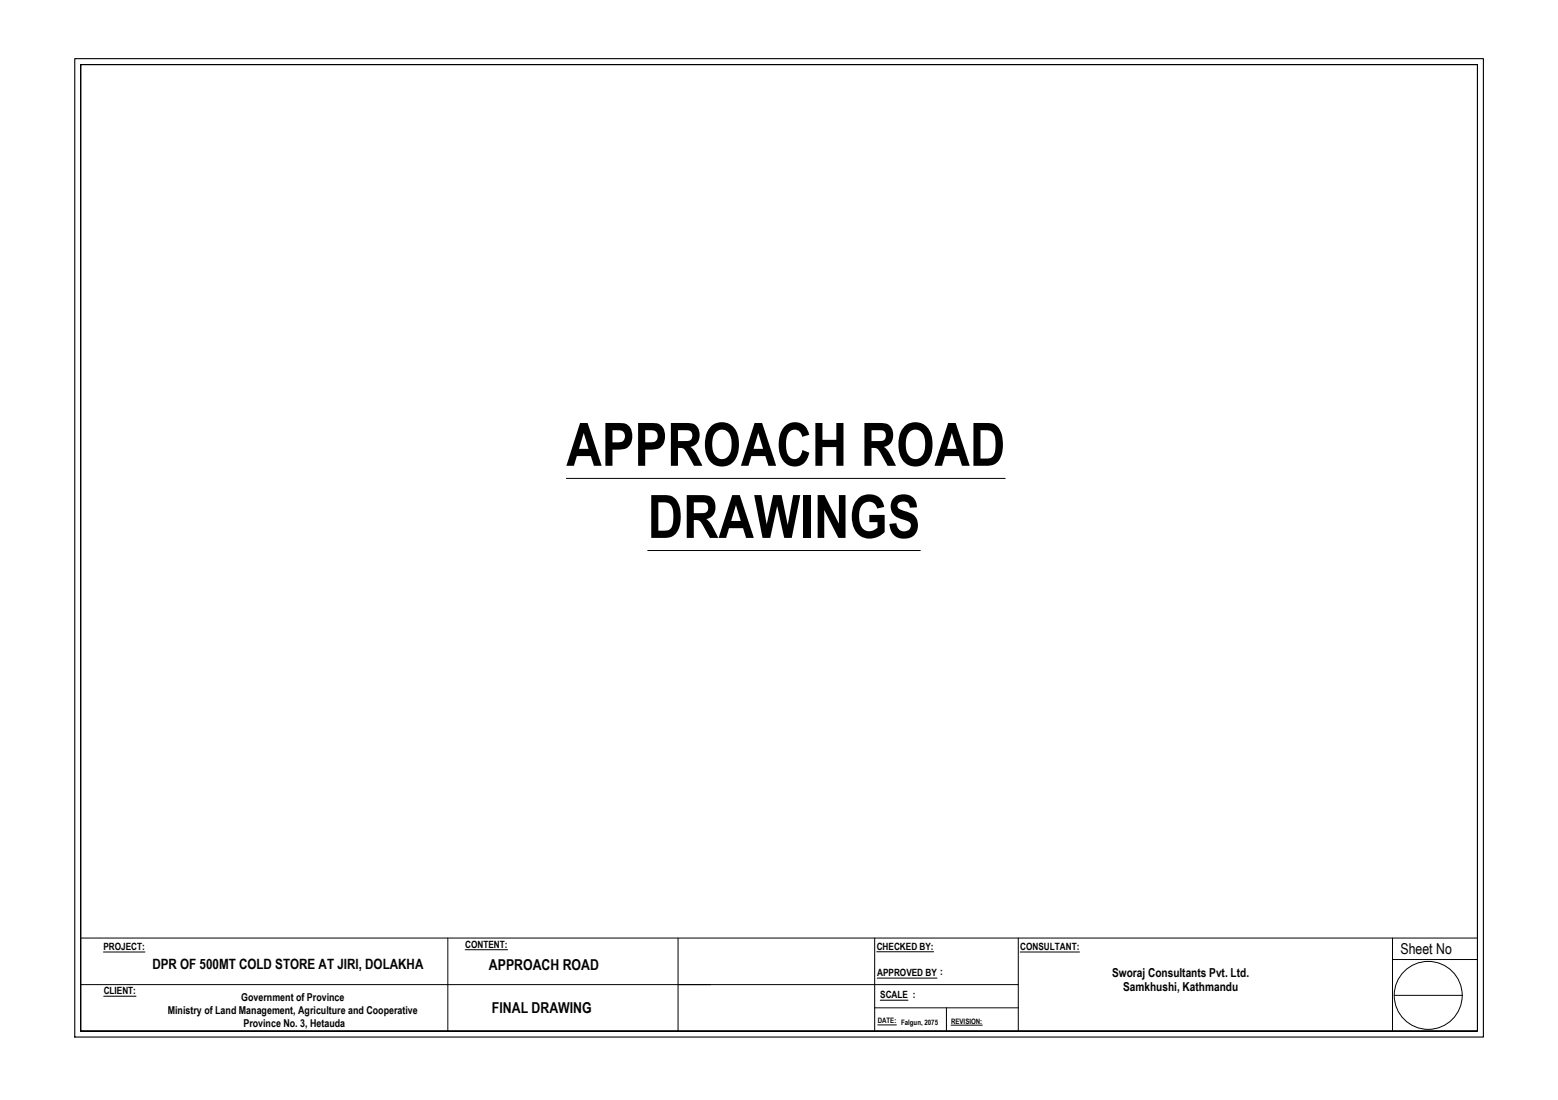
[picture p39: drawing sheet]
<svg xmlns="http://www.w3.org/2000/svg" width="841mm" height="594mm" viewBox="0 0 841 594" stroke-linecap="round" stroke-linejoin="round" font-family="sans-serif">
<defs><g id="words">
<g font-size="32.3">
<text x="306" y="252">APPROACH ROAD</text>
<text x="350" y="291">DRAWINGS</text>
</g>
<g font-size="8.1">
<text x="756" y="515">Sheet No</text>
<text x="264" y="524">APPROACH ROAD</text>
<text x="266" y="547">FINAL DRAWING</text>
</g>
<text font-size="7.7" x="82" y="523">DPR OF 500MT COLD STORE AT JIRI, DOLAKHA</text>
<g font-size="6.7">
<text x="600" y="527">Sworaj Consultants Pvt. Ltd.</text>
<text x="606" y="535">Samkhushi, Kathmandu</text>
</g>
<g font-size="5.9">
<text x="130" y="540">Government of Province</text>
<text x="91" y="548">Ministry of Land Management, Agriculture and Cooperative</text>
<text x="131" y="555">Province No. 3, Hetauda</text>
</g>
<g font-size="5.4">
<text x="56" y="513">PROJECT:</text>
<text x="251" y="512">CONTENT:</text>
<text x="473" y="513">CHECKED BY:</text>
<text x="551" y="513">CONSULTANT:</text>
<text x="474" y="527">APPROVED BY :</text>
<text x="56" y="537">CLIENT:</text>
<text x="475" y="539">SCALE :</text>
</g>
<g font-size="4">
<text x="474" y="553">DATE: Falgun, 2075</text>
<text x="513" y="553">REVISION:</text>
</g>
</g></defs>
<!-- layer: 0 -->
<g fill="none" stroke="#000" stroke-width=".54">
<path d="M44 35h754v522h-754h754v-522h-754v522zM306 258h237M350 297h147M44 507h754M242 507v50M366 507v50M472 507v50M550 507v50M752 507v50M752 518h46M44 532h506M753 538h36"/>
<path d="M472 544h78M511 544v13"/>
<circle cx="771" cy="538" r="18"/>
</g>
<!-- layer: Wall -->
<path d="M40 32h761v528h-761z" fill="none" stroke="#000" stroke-width=".59"/>
<!-- layer: TEXT -->
<path d="M56 514h22M251 513h23M473 514h31M551 514h32M56 538h17M474 528h32M474 554h10M475 540h15M513 554h17" fill="none" stroke="#000" stroke-width=".54"/>
<use href="#words"/>
</svg>
